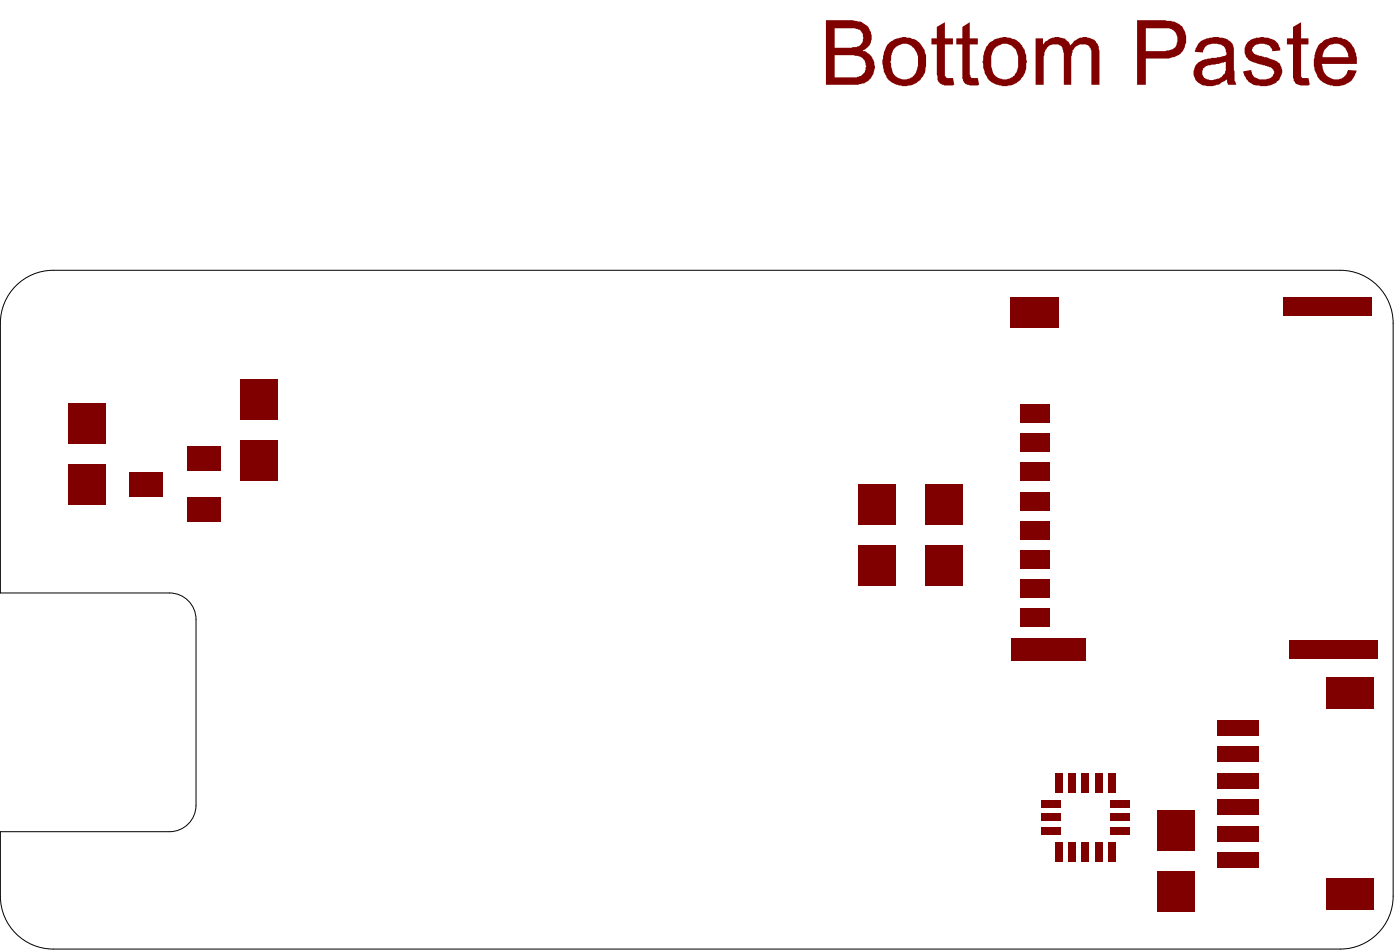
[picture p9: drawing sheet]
<svg xmlns="http://www.w3.org/2000/svg" width="176mm" height="120mm" viewBox="0 0 176 120" stroke-linecap="round" stroke-linejoin="round" font-family="sans-serif">
<path d="M2.3 35.6a6.6 6.6 0 0 1 4.4-1.6h161.8a6.7 6.7 0 0 1 6.7 6.6v72a6.7 6.7 0 0 1-6.7 6.6h-161.8a6.7 6.7 0 0 1-6.7-6.6v-8.1h21.3a3.3 3.3 0 0 0 3.3-3.3v-23.4a3.3 3.3 0 0 0-3.3-3.3h-21.3v-33.9a6.6 6.6 0 0 1 2.3-5z" fill="none" stroke="#000" stroke-width=".13"/>
<g fill="#800000">
<path d="M117.8 3.4l1-.6v2h1v.8h-1v3.4a.67 .67 0 0 0 .3 .8h.7l.2 .9a1.9 1.9 0 0 1-2-.5l-.2-.8v-3.8h-.7v-.8h.7z"/>
<path d="M121 3.4l.9-.6v2h1.1v.8h-1.1v3.5a.68 .68 0 0 0 .4 .7h.7l.1 .9h-.1a1.82 1.82 0 0 1-1.8-.4l-.2-.4v-4.3h-.8v-.8h.8z"/>
<path d="M130.2 4.8h.9v.9l.1-.2a2.16 2.16 0 0 1 2.5-.7h.2l.5 .4 .2 .5a1.95 1.95 0 0 1 3.5 0l.1 .6v4.4h-1v-3.8a1.02 1.02 0 0 0-.2-1v-.1a1.38 1.38 0 0 0-2.2 1.1l-.1 .2v3.6h-.9v-4l-.1-.2a.82 .82 0 0 0-.5-.8 1.3 1.3 0 0 0-1.9 1.2l-.1 .2v3.6h-1z"/>
<path d="M156.8 5.3l.1-.1a3.3 3.3 0 0 1 3.2-.2 1.5 1.5 0 0 1 .8 .9l.1 .4-1 .1v-.1a.85 .85 0 0 0-.9-.7 1.6 1.6 0 0 0-1.4 .1v.1a.51 .51 0 0 0-.3 .5 .51 .51 0 0 0 .4 .5l.6 .2a6 6 0 0 1 2.3 .9 1.45 1.45 0 0 1 .5 1.1v.1a1.94 1.94 0 0 1-1.7 1.6l-.2 .1h-.9v-.1a2.11 2.11 0 0 1-1.7-.8l-.3-.5-.1-.4 1-.2a1.15 1.15 0 0 0 .9 1.1l.4 .1a2.17 2.17 0 0 0 1.4-.4 .76 .76 0 0 0 .1-.8 .76 .76 0 0 0-.7-.4l-.5-.2a4.6 4.6 0 0 1-2-.8 1.66 1.66 0 0 1-.1-2.1z"/>
<path d="M162.6 3.4l1-.6v2h.9v.8h-.9v3.5a.51 .51 0 0 0 .2 .7h.7l.2 .9a2.21 2.21 0 0 1-1.9-.3l-.2-.6v-4.2h-.8v-.8h.8z"/>
<path d="M103.9 2.5h3.3l.3 .1a2.08 2.08 0 0 1 2 2.7l-.2 .4-.5 .5-.3 .1 .1 .1a.47 .47 0 0 1 .5 .3 2.03 2.03 0 0 1 .6 2.8 2.28 2.28 0 0 1-2 1.2h-3.8zM105 3.6v2.4h2.1l.5-.1a.89 .89 0 0 0 .7-.5h.1a1.44 1.44 0 0 0-.3-1.7l-.6-.1zM105 6.9v2.8h2.1a1.51 1.51 0 0 0 1.7-.7v-.1a1.27 1.27 0 0 0-1.2-1.9l-.3-.1z"/>
<path d="M111.7 5.5l.2-.2a2.86 2.86 0 0 1 2.3-.6 2.44 2.44 0 0 1 1.9 1.4 3.6 3.6 0 0 1 .3 2.1v.1a2.68 2.68 0 0 1-2.8 2.5 3 3 0 0 1-2.1-1.1v-.1a3 3 0 0 1-.4-2.8l.3-.8zM112.6 6l-.2 .2a3.8 3.8 0 0 0-.1 3 1.68 1.68 0 0 0 1.7 .7 1.68 1.68 0 0 0 1.3-1.3 3.3 3.3 0 0 0-.4-2.6 1.63 1.63 0 0 0-2.3 0z"/>
<path d="M124.5 5.3a3.2 3.2 0 0 1 3.4-.2l.6 .6v.1l.4 .5 .1 .6v.5a2.85 2.85 0 0 1-1.9 3.3 2.95 2.95 0 0 1-2.9-.8 4.1 4.1 0 0 1-.4-3.5l.2-.6zM125.3 5.8l-.2 .2a2.13 2.13 0 0 0-.5 1.9 2.2 2.2 0 0 0 .5 1.6 1.73 1.73 0 0 0 2.5-.1l.1-.1a3.6 3.6 0 0 0 .2-2.7 1.57 1.57 0 0 0-2.5-.8z"/>
<path d="M143 2.5h3.5l.4 .1a2.18 2.18 0 0 1 2.2 2.4v.2a2.19 2.19 0 0 1-1.9 2.1l-.3 .1h-2.8v3.3h-1.1zM144.1 3.6v2.8h2.4l.4-.1a1.02 1.02 0 0 0 1-.6 1.62 1.62 0 0 0-.6-2.1h-.3z"/>
<path d="M150.8 5.3a3.2 3.2 0 0 1 2.3-.6h.3a1.65 1.65 0 0 1 1.7 2l.1 3.4 .3 .6h-1.1l-.2-.7a3.1 3.1 0 0 1-2.9 .7 1.62 1.62 0 0 1-1.2-1.4 1.62 1.62 0 0 1 .9-1.6 4.3 4.3 0 0 1 1.9-.4l1.2-.4a1.12 1.12 0 0 0-1.1-1.4h-.2a1.28 1.28 0 0 0-1.1 .3l-.2 .1-.2 .7-1.1-.1 .1-.4zM151.5 8.4a.95 .95 0 0 0 .1 1.5 1.88 1.88 0 0 0 1.9-.2l.2-.1a1.84 1.84 0 0 0 .4-1.5v-.3h-.1l-.7 .2-.9 .1z"/>
<path d="M166 5.4h.1a1.42 1.42 0 0 1 1-.6 2.58 2.58 0 0 1 2.8 .8l.4 .5a3.2 3.2 0 0 1 .3 1.8v.1h-4.4l.1 .3a1.75 1.75 0 0 0 2.4 1.6 1.83 1.83 0 0 0 .8-1.1l1.1 .1a2.5 2.5 0 0 1-2.4 1.9h-.2a2.94 2.94 0 0 1-2.3-1.1l-.1-.1a3.8 3.8 0 0 1 .4-4.1zM167 5.8a1.69 1.69 0 0 0-.7 1.4h3.3l-.1-.3a1.56 1.56 0 0 0-2.1-1.3z"/>
</g>
<g fill="#800000">
<path d="M132.6 105.8h1v2.4h-1z" fill-rule="evenodd"/>
<path d="M134.3 105.8h1v2.4h-1z" fill-rule="evenodd"/>
<path d="M136 105.8h1v2.4h-1z" fill-rule="evenodd"/>
<path d="M136 97.1h1v2.5h-1z" fill-rule="evenodd"/>
<path d="M134.3 97.1h1v2.5h-1z" fill-rule="evenodd"/>
<path d="M132.6 97.1h1v2.5h-1z" fill-rule="evenodd"/>
<path d="M139.5 103.8h2.5v1h-2.5z" fill-rule="evenodd"/>
<path d="M139.3 105.8h1v2.4h-1z" fill-rule="evenodd"/>
<path d="M139.5 100.5h2.5v1h-2.5z" fill-rule="evenodd"/>
<path d="M139.3 97.1h1v2.5h-1z" fill-rule="evenodd"/>
<path d="M23.5 62.5h4.2v3.1h-4.2z" fill-rule="evenodd"/>
<path d="M30.2 47.7h4.7v5h-4.7z" fill-rule="evenodd"/>
<path d="M139.5 102.2h2.5v1h-2.5z" fill-rule="evenodd"/>
<path d="M145.5 101.8h4.7v5.1h-4.7z" fill-rule="evenodd"/>
<path d="M23.5 56.1h4.2v3.1h-4.2z" fill-rule="evenodd"/>
<path d="M30.2 55.3h4.7v5h-4.7z" fill-rule="evenodd"/>
<path d="M145.5 109.4h4.7v5.1h-4.7z" fill-rule="evenodd"/>
<path d="M130.9 103.8h2.5v1h-2.5z" fill-rule="evenodd"/>
<path d="M137.6 105.8h1v2.4h-1z" fill-rule="evenodd"/>
<path d="M137.6 97.1h1v2.5h-1z" fill-rule="evenodd"/>
<path d="M130.9 100.5h2.5v1h-2.5z" fill-rule="evenodd"/>
<path d="M128.3 76.4h3.7v2.4h-3.7z" fill-rule="evenodd"/>
<path d="M128.3 72.8h3.7v2.3h-3.7z" fill-rule="evenodd"/>
<path d="M128.3 65.4h3.7v2.4h-3.7z" fill-rule="evenodd"/>
<path d="M128.3 58.1h3.6v2.4h-3.6z" fill-rule="evenodd"/>
<path d="M128.3 50.8h3.7v2.3h-3.7z" fill-rule="evenodd"/>
<path d="M127.1 37.4h6.1v3.8h-6.1z" fill-rule="evenodd"/>
<path d="M166.7 110.4h6v4h-6z" fill-rule="evenodd"/>
<path d="M153.1 107h5.1v2h-5.1z" fill-rule="evenodd"/>
<path d="M153.1 103.7h5.1v2h-5.1z" fill-rule="evenodd"/>
<path d="M153.1 100.4h5.1v2h-5.1z" fill-rule="evenodd"/>
<path d="M153.1 97.1h5.1v2h-5.1z" fill-rule="evenodd"/>
<path d="M153.1 93.7h5.1v2h-5.1z" fill-rule="evenodd"/>
<path d="M153.1 90.4h5.1v2h-5.1z" fill-rule="evenodd"/>
<path d="M166.7 85.1h6v4h-6z" fill-rule="evenodd"/>
<path d="M161.4 37.3h11v2.3h-11z" fill-rule="evenodd"/>
<path d="M107.9 60.8h4.7v5.1h-4.7z" fill-rule="evenodd"/>
<path d="M107.9 68.5h4.7v5h-4.7z" fill-rule="evenodd"/>
<path d="M130.9 102.2h2.5v1h-2.5z" fill-rule="evenodd"/>
<path d="M127.2 80.1h9.3v2.9h-9.3z" fill-rule="evenodd"/>
<path d="M128.3 69.1h3.7v2.3h-3.7z" fill-rule="evenodd"/>
<path d="M128.3 61.8h3.7v2.3h-3.7z" fill-rule="evenodd"/>
<path d="M128.3 54.5h3.7v2.3h-3.7z" fill-rule="evenodd"/>
<path d="M162.2 80.4h11.1v2.3h-11.1z" fill-rule="evenodd"/>
<path d="M16.2 59.3h4.2v3.1h-4.2z" fill-rule="evenodd"/>
<path d="M8.6 50.7h4.8v5.1h-4.8z" fill-rule="evenodd"/>
<path d="M116.4 60.8h4.7v5.1h-4.7z" fill-rule="evenodd"/>
<path d="M116.4 68.5h4.7v5h-4.7z" fill-rule="evenodd"/>
<path d="M8.6 58.3h4.8v5.1h-4.8z" fill-rule="evenodd"/>
</g>
</svg>
